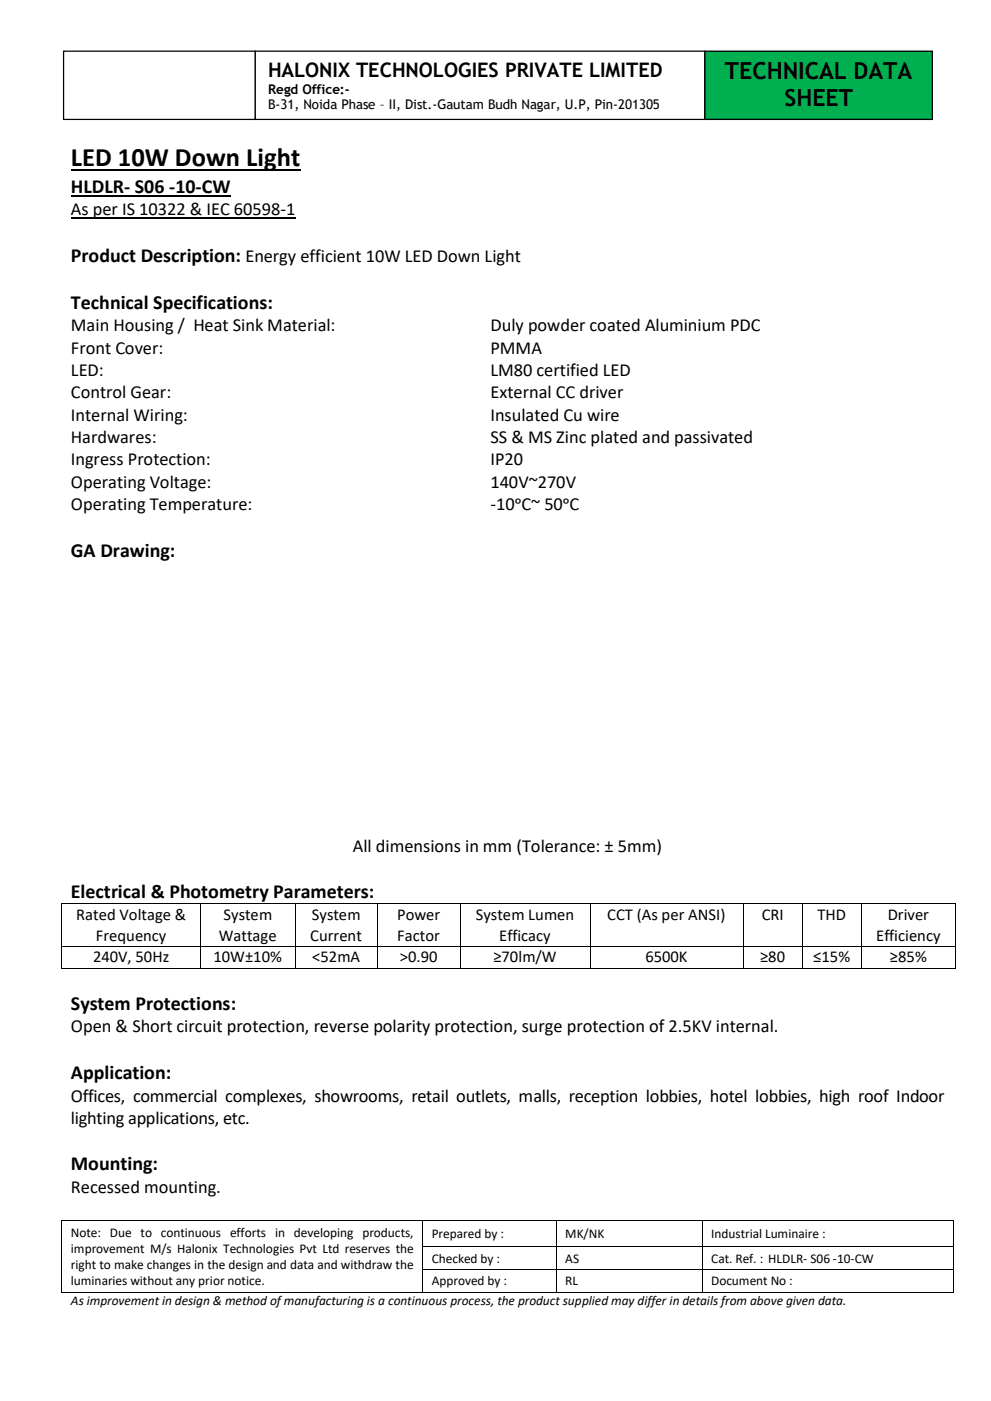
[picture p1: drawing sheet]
<svg xmlns="http://www.w3.org/2000/svg" width="210mm" height="297mm" viewBox="0 0 210 297" stroke-linecap="round" stroke-linejoin="round" font-family="sans-serif">
<defs><g id="words">
<text font-size="5.6" x="15" y="35.3">LED 10W Down Light</text>
<g font-size="5">
<text x="153.7" y="16.7">TECHNICAL DATA</text>
<text x="166.3" y="22.4">SHEET</text>
</g>
<g font-size="4.2">
<text x="56.8" y="16.3">HALONIX TECHNOLOGIES PRIVATE LIMITED</text>
<text x="15" y="40.9">HLDLR- S06 -10-CW</text>
<text x="15" y="55.5">Product Description: Energy efficient 10W LED Down Light</text>
<text x="15" y="65.4">Technical Specifications:</text>
<text x="15" y="118">GA Drawing:</text>
<text x="15" y="190.4">Electrical &amp; Photometry Parameters:</text>
<text x="15" y="214">System Protections:</text>
<text x="15" y="228.7">Application:</text>
<text x="15" y="248.1">Mounting:</text>
</g>
<g font-size="3.9">
<text x="15" y="45.6">As per IS 10322 &amp; IEC 60598-1</text>
<text x="15" y="70.2">Main Housing / Heat Sink Material:</text>
<text x="104" y="70.2">Duly powder coated Aluminium PDC</text>
<text x="15" y="74.9">Front Cover:</text>
<text x="104" y="74.9">PMMA</text>
<text x="15" y="79.7">LED:</text>
<text x="104" y="79.7">LM80 certified LED</text>
<text x="15" y="84.4">Control Gear:</text>
<text x="15" y="89.2">Internal Wiring:</text>
<text x="104" y="84.4">External CC driver</text>
<text x="104" y="89.2">Insulated Cu wire</text>
<text x="15" y="93.9">Hardwares:</text>
<text x="104" y="93.9">SS &amp; MS Zinc plated and passivated</text>
<text x="15" y="98.6">Ingress Protection:</text>
<text x="104" y="98.6">IP20</text>
<text x="15" y="103.4">Operating Voltage:</text>
<text x="104" y="103.4">140V~270V</text>
<text x="15" y="108.1">Operating Temperature:</text>
<text x="104" y="108.1">-10ᵒC~ 50ᵒC</text>
<text x="74.8" y="180.5">All dimensions in mm (Tolerance: ± 5mm)</text>
<text x="15" y="218.8">Open &amp; Short circuit protection, reverse polarity protection, surge protection of 2.5KV internal.</text>
<text x="15" y="233.5">Offices, commercial complexes, showrooms, retail outlets, malls, reception lobbies, hotel lobbies, high roof Indoor</text>
<text x="15" y="238.2">lighting applications, etc.</text>
<text x="15" y="252.8">Recessed mounting.</text>
</g>
<g font-size="3.5">
<text x="16.2" y="195">Rated Voltage &amp;</text>
<text x="47.4" y="195">System</text>
<text x="66.1" y="195">System</text>
<text x="84.2" y="195">Power</text>
<text x="100.9" y="195">System Lumen</text>
<text x="128.7" y="195">CCT (As per ANSI)</text>
<text x="161.5" y="195">CRI</text>
<text x="173.3" y="195">THD</text>
<text x="188.2" y="195">Driver</text>
<text x="19.7" y="203.9">240V, 50Hz</text>
<text x="20.3" y="199.3">Frequency</text>
<text x="45.3" y="203.9">10W±10%</text>
<text x="46.4" y="199.3">Wattage</text>
<text x="65.8" y="199.3">Current</text>
<text x="66.2" y="203.9">&lt;52mA</text>
<text x="84.2" y="199.3">Factor</text>
<text x="84.8" y="203.9">&gt;0.90</text>
<text x="104.6" y="203.9">≥70lm/W</text>
<text x="105.8" y="199.3">Efficacy</text>
<text x="136.8" y="203.9">6500K</text>
<text x="161.1" y="203.9">≥80</text>
<text x="172.4" y="203.9">≤15%</text>
<text x="185.7" y="199.3">Efficiency</text>
<text x="188.6" y="203.9">≥85%</text>
</g>
<g font-size="2.8">
<text x="56.8" y="19.9">Regd Office:-</text>
<text x="56.8" y="23.2">B-31, Noida Phase – II, Dist.-Gautam Budh Nagar, U.P, Pin-201305</text>
<text x="15" y="262.1">Note: Due to continuous efforts in developing products,</text>
<text x="91.5" y="262.4">Prepared by :</text>
<text x="119.8" y="262.4">MK/NK</text>
<text x="150.7" y="262.4">Industrial Luminaire :</text>
<text x="15" y="265.5">improvement M/s Halonix Technologies Pvt Ltd reserves the</text>
<text x="15" y="269">right to make changes in the design and data and withdraw the</text>
<text x="91.5" y="267.6">Checked by :</text>
<text x="119.8" y="267.6">AS</text>
<text x="150.7" y="267.6">Cat. Ref. : HLDLR- S06 -10-CW</text>
<text x="15" y="272.4">luminaries without any prior notice.</text>
<text x="91.5" y="272.4">Approved by :</text>
<text x="119.8" y="272.4">RL</text>
<text x="150.7" y="272.4">Document No :</text>
<text x="15" y="276.6">As improvement in design &amp; method of manufacturing is a continuous process, the product supplied may differ in details from above given data.</text>
</g>
</g></defs>
<path d="M15 36.1h48.6" fill="none" stroke="#000" stroke-width=".38"/>
<path d="M15 41.5h33.8" fill="none" stroke="#000" stroke-width=".3"/>
<path d="M15 46.2h47.6" fill="none" stroke="#000" stroke-width=".25"/>
<g fill="#000">
<path d="M13 191.5h.2v.2h-.2z" fill-rule="evenodd"/>
<path d="M13 191.5h.2v.2h-.2z" fill-rule="evenodd"/>
<path d="M42.5 191.5h.1v.2h-.1z" fill-rule="evenodd"/>
<path d="M62.5 191.5h.2v.2h-.2z" fill-rule="evenodd"/>
<path d="M80 191.5h.2v.2h-.2z" fill-rule="evenodd"/>
<path d="M97.5 191.5h.1v.2h-.1z" fill-rule="evenodd"/>
<path d="M125 191.5h.2v.2h-.2z" fill-rule="evenodd"/>
<path d="M157.5 191.5h.2v.2h-.2z" fill-rule="evenodd"/>
<path d="M170 191.5h.2v.2h-.2z" fill-rule="evenodd"/>
<path d="M182.5 191.5h.2v.2h-.2z" fill-rule="evenodd"/>
<path d="M202.5 191.5h.2v.2h-.2z" fill-rule="evenodd"/>
<path d="M202.5 191.5h.2v.2h-.2z" fill-rule="evenodd"/>
<path d="M13 200.4h.2v.2h-.2z" fill-rule="evenodd"/>
<path d="M13 205.1h.2v.2h-.2z" fill-rule="evenodd"/>
<path d="M13 205.1h.2v.2h-.2z" fill-rule="evenodd"/>
<path d="M42.5 200.4h.1v.2h-.1z" fill-rule="evenodd"/>
<path d="M42.5 205.1h.1v.2h-.1z" fill-rule="evenodd"/>
<path d="M62.5 200.4h.2v.2h-.2z" fill-rule="evenodd"/>
<path d="M62.5 205.1h.2v.2h-.2z" fill-rule="evenodd"/>
<path d="M80 200.4h.2v.2h-.2z" fill-rule="evenodd"/>
<path d="M80 205.1h.2v.2h-.2z" fill-rule="evenodd"/>
<path d="M97.5 200.4h.1v.2h-.1z" fill-rule="evenodd"/>
<path d="M97.5 205.1h.1v.2h-.1z" fill-rule="evenodd"/>
<path d="M125 200.4h.2v.2h-.2z" fill-rule="evenodd"/>
<path d="M125 205.1h.2v.2h-.2z" fill-rule="evenodd"/>
<path d="M157.5 200.4h.2v.2h-.2z" fill-rule="evenodd"/>
<path d="M157.5 205.1h.2v.2h-.2z" fill-rule="evenodd"/>
<path d="M170 200.4h.2v.2h-.2z" fill-rule="evenodd"/>
<path d="M170 205.1h.2v.2h-.2z" fill-rule="evenodd"/>
<path d="M182.5 200.4h.2v.2h-.2z" fill-rule="evenodd"/>
<path d="M182.5 205.1h.2v.2h-.2z" fill-rule="evenodd"/>
<path d="M202.5 200.4h.2v.2h-.2z" fill-rule="evenodd"/>
<path d="M202.5 205.1h.2v.2h-.2z" fill-rule="evenodd"/>
<path d="M202.5 205.1h.2v.2h-.2z" fill-rule="evenodd"/>
<path d="M13 258.7h.2v.2h-.2z" fill-rule="evenodd"/>
<path d="M13 258.7h.2v.2h-.2z" fill-rule="evenodd"/>
<path d="M89.6 258.7h.1v.2h-.1z" fill-rule="evenodd"/>
<path d="M117.9 258.7h.2v.2h-.2z" fill-rule="evenodd"/>
<path d="M148.8 258.7h.1v.2h-.1z" fill-rule="evenodd"/>
<path d="M201.9 258.7h.2v.2h-.2z" fill-rule="evenodd"/>
<path d="M201.9 258.7h.2v.2h-.2z" fill-rule="evenodd"/>
<path d="M13 264.1h.2v.1h-.2z" fill-rule="evenodd"/>
<path d="M13 269h.2v.1h-.2z" fill-rule="evenodd"/>
<path d="M13 273.8h.2v.1h-.2z" fill-rule="evenodd"/>
<path d="M13 273.8h.2v.1h-.2z" fill-rule="evenodd"/>
<path d="M89.6 264.1h.1v.1h-.1z" fill-rule="evenodd"/>
<path d="M89.6 269h.1v.1h-.1z" fill-rule="evenodd"/>
<path d="M89.6 273.8h.1v.1h-.1z" fill-rule="evenodd"/>
<path d="M117.9 264.1h.2v.1h-.2z" fill-rule="evenodd"/>
<path d="M117.9 269h.2v.1h-.2z" fill-rule="evenodd"/>
<path d="M117.9 273.8h.2v.1h-.2z" fill-rule="evenodd"/>
<path d="M148.8 264.1h.1v.1h-.1z" fill-rule="evenodd"/>
<path d="M148.8 269h.1v.1h-.1z" fill-rule="evenodd"/>
<path d="M148.8 273.8h.1v.1h-.1z" fill-rule="evenodd"/>
<path d="M201.9 264.1h.2v.1h-.2z" fill-rule="evenodd"/>
<path d="M201.9 269h.2v.1h-.2z" fill-rule="evenodd"/>
<path d="M201.9 273.8h.2v.1h-.2z" fill-rule="evenodd"/>
<path d="M201.9 273.8h.2v.1h-.2z" fill-rule="evenodd"/>
</g>
<g fill="none" stroke="#000" stroke-width=".21">
<path d="M13.1 191.7v8.7M13.2 191.6h29.3M42.6 191.7v8.7M42.6 191.6h19.9M62.6 191.7v8.7M62.7 191.6h17.3M80.1 191.7v8.7M80.2 191.6h17.3M97.6 191.7v8.7M97.6 191.6h27.4M125.1 191.7v8.7M125.2 191.6h32.3"/>
<path d="M157.6 191.7v8.7M157.7 191.6h12.3M170.1 191.7v8.7M170.2 191.6h12.3M182.6 191.7v8.7M182.7 191.6h19.8M202.6 191.7v8.7M13.1 200.6v4.5M13.2 200.5h29.3M13.2 205.2h29.3M42.6 200.6v4.5M42.6 200.5h19.9"/>
<path d="M42.6 205.2h19.9M62.6 200.6v4.5M62.7 200.5h17.3M62.7 205.2h17.3M80.1 200.6v4.5M80.2 200.5h17.3M80.2 205.2h17.3M97.6 200.6v4.5M97.6 200.5h27.4M97.6 205.2h27.4M125.1 200.6v4.5M125.2 200.5h32.3"/>
<path d="M125.2 205.2h32.3M157.6 200.6v4.5M157.7 200.5h12.3M157.7 205.2h12.3M170.1 200.6v4.5M170.2 200.5h12.3M170.2 205.2h12.3M182.6 200.6v4.5M182.7 200.5h19.8M182.7 205.2h19.8M202.6 200.6v4.5M13.1 258.9v5.2"/>
<path d="M13.2 258.8h76.4M89.6 258.9v5.2M89.7 258.8h28.2M118 258.9v5.2M118.1 258.8h30.7M148.8 258.9v5.2M148.9 258.8h53M202 258.9v5.2M13.1 264.2v4.8M13.1 269.1v4.7M13.2 273.9h76.4M89.6 264.2v4.8"/>
<path d="M89.6 269.1v4.7M89.7 264.2h28.2M89.7 269.1h28.2M89.7 273.9h28.2M118 264.2v4.8M118 269.1v4.7M118.1 264.2h30.7M118.1 269.1h30.7M118.1 273.9h30.7M148.8 264.2v4.8M148.8 269.1v4.7M148.9 264.2h53"/>
<path d="M148.9 269.1h53M148.9 273.9h53M202 264.2v4.8M202 269.1v4.7"/>
</g>
<path d="M149.4 10.8h48.2v14.5h-48.2z" fill-rule="evenodd" fill="#00b050"/>
<path d="M149.4 10.8h48.2v14.5h-48.2z" fill="none" stroke="#000" stroke-width=".26"/>
<path d="M13.5 10.8h40.6v14.5h-40.6z" fill-rule="evenodd" fill="#fff"/>
<path d="M13.5 10.8h40.6v14.5h-40.6z" fill="none" stroke="#000" stroke-width=".26"/>
<path d="M54.1 10.8h95.3v14.5h-95.3z" fill-rule="evenodd" fill="#fff"/>
<path d="M54.1 10.8h95.3v14.5h-95.3z" fill="none" stroke="#000" stroke-width=".26"/>
<use href="#words"/>
</svg>
